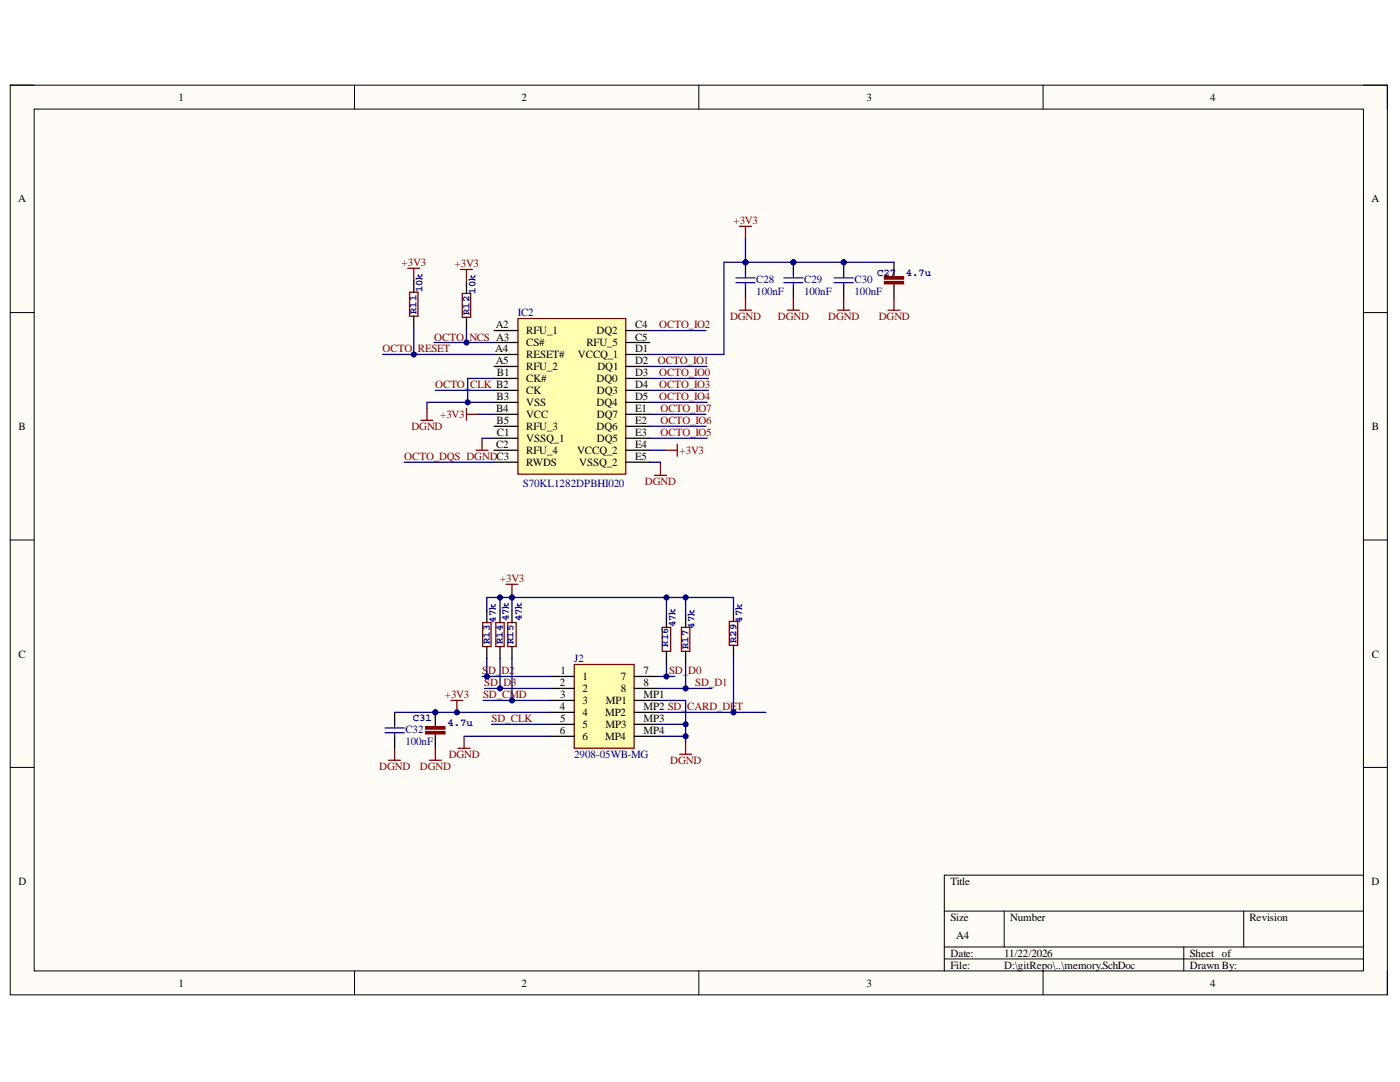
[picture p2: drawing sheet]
<svg xmlns="http://www.w3.org/2000/svg" width="279mm" height="216mm" viewBox="0 0 279 216" stroke-linecap="round" stroke-linejoin="round" font-family="sans-serif">
<defs><g id="words">
<g font-size="2.2">
<text x="35.6" y="20.1">1</text>
<text x="104.1" y="20.1">2</text>
<text x="172.9" y="20.1">3</text>
<text x="241.5" y="20.1">4</text>
<text x="3.6" y="40.4">A</text>
<text x="273.7" y="40.4">A</text>
<text x="98.9" y="65.5">A2</text>
<text x="126.7" y="65.5">C4</text>
<text x="98.8" y="70.3">A4</text>
<text x="105" y="66.7">RFU_1</text>
<text x="105" y="69.1">CS#</text>
<text x="105" y="71.5">RESET#</text>
<text x="115.3" y="71.5">VCCQ_1</text>
<text x="117" y="69.1">RFU_5</text>
<text x="119.1" y="66.7">DQ2</text>
<text x="126.7" y="68">C5</text>
<text x="126.7" y="70.3">D1</text>
<text x="98.9" y="72.7">A5</text>
<text x="99.2" y="75">B1</text>
<text x="105" y="73.9">RFU_2</text>
<text x="105" y="76.2">CK#</text>
<text x="119.1" y="76.2">DQ0</text>
<text x="119.2" y="73.9">DQ1</text>
<text x="126.7" y="72.7">D2</text>
<text x="126.7" y="75">D3</text>
<text x="126.7" y="77.5">D4</text>
<text x="99" y="82.2">B4</text>
<text x="99.1" y="79.9">B3</text>
<text x="105" y="78.7">CK</text>
<text x="105" y="81">VSS</text>
<text x="105" y="83.4">VCC</text>
<text x="119.1" y="81">DQ4</text>
<text x="119.1" y="78.7">DQ3</text>
<text x="119.1" y="83.4">DQ7</text>
<text x="126.7" y="79.9">D5</text>
<text x="126.7" y="82.2">E1</text>
<text x="3.7" y="85.8">B</text>
<text x="99" y="89.4">C2</text>
<text x="99.1" y="84.6">B5</text>
<text x="99.2" y="87">C1</text>
<text x="105" y="85.8">RFU_3</text>
<text x="105" y="88.2">VSSQ_1</text>
<text x="119.1" y="85.8">DQ6</text>
<text x="119.1" y="88.2">DQ5</text>
<text x="126.7" y="84.6">E2</text>
<text x="126.7" y="87">E3</text>
<text x="126.7" y="89.4">E4</text>
<text x="273.8" y="85.8">B</text>
<text x="105" y="90.6">RFU_4</text>
<text x="105" y="93">RWDS</text>
<text x="115.2" y="90.6">VCCQ_2</text>
<text x="115.6" y="93">VSSQ_2</text>
<text x="126.7" y="91.8">E5</text>
<text x="3.7" y="131.2">C</text>
<text x="273.8" y="131.2">C</text>
<text x="111.7" y="136.9">2</text>
<text x="111.9" y="134.5">1</text>
<text x="116.3" y="135.7">1</text>
<text x="123.9" y="135.7">7</text>
<text x="128.4" y="134.5">7</text>
<text x="128.4" y="136.9">8</text>
<text x="111.7" y="141.7">4</text>
<text x="111.8" y="139.4">3</text>
<text x="116.3" y="138.1">2</text>
<text x="116.3" y="140.5">3</text>
<text x="116.3" y="142.9">4</text>
<text x="120.7" y="142.9">MP2</text>
<text x="120.9" y="140.5">MP1</text>
<text x="123.9" y="138.1">8</text>
<text x="128.4" y="139.4">MP1</text>
<text x="128.4" y="141.7">MP2 SD_CARD_DET</text>
<text x="111.7" y="146.5">6</text>
<text x="111.8" y="144.1">5</text>
<text x="116.3" y="145.3">5</text>
<text x="116.3" y="147.7">6</text>
<text x="120.7" y="147.7">MP4</text>
<text x="120.8" y="145.3">MP3</text>
<text x="128.4" y="144.1">MP3</text>
<text x="128.4" y="146.5">MP4</text>
<text x="3.7" y="176.6">D</text>
<text x="189.7" y="176.6">Title</text>
<text x="273.7" y="176.6">D</text>
<text x="189.7" y="183.7">Size</text>
<text x="201.6" y="183.7">Number</text>
<text x="249.4" y="183.7">Revision</text>
<text x="189.7" y="190.9">Date:</text>
<text x="190.8" y="187.4">A4</text>
<text x="200.4" y="190.9">11/22/2026</text>
<text x="237.4" y="190.9">Sheet of</text>
<text x="35.6" y="196.9">1</text>
<text x="104.1" y="196.9">2</text>
<text x="172.9" y="196.9">3</text>
<text x="189.7" y="193.3">File:</text>
<text x="200.4" y="193.3">D:\gitRepo\..\memory.SchDoc</text>
<text x="237.4" y="193.3">Drawn By:</text>
<text x="241.5" y="196.9">4</text>
</g>
<g font-size="2.2" fill="#800000">
<text x="146.4" y="44.7">+3V3</text>
<text x="80.2" y="53.1">+3V3</text>
<text x="90.7" y="53.3">+3V3</text>
<text x="131.6" y="65.5">OCTO_IO2</text>
<text x="145.7" y="63.8">DGND</text>
<text x="155.2" y="63.8">DGND</text>
<text x="165.3" y="63.8">DGND</text>
<text x="175.4" y="63.8">DGND</text>
<text x="76.4" y="70.3">OCTO_RESET</text>
<text x="86.7" y="68">OCTO_</text>
<text x="93.7" y="68">NCS A3</text>
<text x="86.8" y="77.5">OCTO_CLK B2</text>
<text x="131.3" y="72.7">OCTO_IO1</text>
<text x="131.6" y="75">OCTO_IO0</text>
<text x="131.6" y="77.5">OCTO_IO3</text>
<text x="87.9" y="83.4">+3V3</text>
<text x="131.6" y="79.9">OCTO_IO4</text>
<text x="131.8" y="82.2">OCTO_IO7</text>
<text x="82.1" y="85.8">DGND</text>
<text x="131.8" y="87">OCTO_IO5</text>
<text x="131.8" y="84.6">OCTO_IO6</text>
<text x="80.7" y="91.8">OCTO_DQS DGNDC3</text>
<text x="135.6" y="90.6">+3V3</text>
<text x="128.7" y="96.8">DGND</text>
<text x="99.8" y="116.1">+3V3</text>
<text x="96.2" y="134.5">S</text>
<text x="96.6" y="136.9">SD_D3</text>
<text x="97.4" y="134.5">D_D2</text>
<text x="133.5" y="134.5">SD_D0</text>
<text x="138.8" y="136.9">SD_D1</text>
<text x="88.8" y="139.4">+3V3</text>
<text x="96.4" y="139.4">SD_CMD</text>
<text x="98.1" y="144.1">SD_CLK</text>
<text x="75.7" y="153.6">DGND</text>
<text x="83.8" y="153.6">DGND</text>
<text x="89.5" y="151.3">DGND</text>
<text x="133.8" y="152.5">DGND</text>
</g>
<g font-size="2.2" fill="#000080">
<text x="150.9" y="58.8">100nF</text>
<text x="150.9" y="56.5">C28</text>
<text x="160.5" y="58.8">100nF</text>
<text x="160.5" y="56.5">C29</text>
<text x="170.5" y="58.8">100nF</text>
<text x="170.5" y="56.5">C30</text>
<text x="103.3" y="63.1">IC2</text>
<text x="104.3" y="97.3">S70KL1282DPBHI020</text>
<text x="114.6" y="132.2">J2</text>
<text x="80.9" y="148.7">100nF</text>
<text x="80.9" y="146.3">C32</text>
<text x="114.6" y="151.3">2908-05WB-MG</text>
</g>
<g font-size="2.1" fill="#000080">
<text x="84.3" y="58.3" transform="rotate(-90 84.3 58.3)">10k</text>
<text x="94.9" y="58.6" transform="rotate(-90 94.9 58.6)">10k</text>
<text x="175" y="55">C27</text>
<text x="180.8" y="55">4.7u</text>
<text x="83.1" y="62.6" transform="rotate(-90 83.1 62.6)">R11</text>
<text x="93.7" y="62.9" transform="rotate(-90 93.7 62.9)">R12</text>
<text x="98.9" y="124.2" transform="rotate(-90 98.9 124.2)">47k</text>
<text x="101.6" y="124" transform="rotate(-90 101.6 124)">47k</text>
<text x="104.2" y="124" transform="rotate(-90 104.2 124)">47k</text>
<text x="134.8" y="125.2" transform="rotate(-90 134.8 125.2)">47k</text>
<text x="138.6" y="125.4" transform="rotate(-90 138.6 125.4)">47k</text>
<text x="148.1" y="124.2" transform="rotate(-90 148.1 124.2)">47k</text>
<text x="97.7" y="128.5" transform="rotate(-90 97.7 128.5)">R13</text>
<text x="100.4" y="128.5" transform="rotate(-90 100.4 128.5)">R14</text>
<text x="102.5" y="128.5" transform="rotate(-90 102.5 128.5)">R15</text>
<text x="133.3" y="129" transform="rotate(-90 133.3 129)">R16</text>
<text x="137.4" y="129.5" transform="rotate(-90 137.4 129.5)">R17</text>
<text x="147" y="128.3" transform="rotate(-90 147 128.3)">R29</text>
<text x="82.4" y="143.9">C31</text>
<text x="89.3" y="144.9">4.7u</text>
</g>
</g></defs>
<path d="M2 17h274.9v181.5h-274.9z" fill-rule="evenodd" fill="#fffcf8"/>
<path d="M2 17h274.9v181.5h-274.9z" fill="none" stroke="#000" stroke-width=".2"/>
<path d="M6.8 21.8h265.3v171.9h-265.3z" fill-rule="evenodd" fill="#fffcf8"/>
<g fill="none" stroke="#000" stroke-width=".2">
<path d="M2 17h4.8M70.7 17v4.8M139.5 17v4.8M208.2 17v4.8M272.1 17h4.8v4.8M6.8 21.8h265.3v171.9h-265.3zM2 62.4h4.8M272.1 62.4h4.8M2 107.8h4.8M272.1 107.8h4.8M2 153.1h4.8M272.1 153.1h4.8"/>
<path d="M272.1 174.6h-83.6v19.1M70.8 193.7v4.8M139.5 193.7v4.8M188.5 181.8h83.6M188.5 189h83.6M188.5 191.4h83.6M200.4 181.8v7.2M208.2 193.7v4.8M236.3 189v4.7M248.2 181.8v7.2M276.9 193.7v4.8"/>
</g>
<path d="M103.4 63.6h21.5v31h-21.5z" fill-rule="evenodd" fill="#ffffb0"/>
<path d="M103.4 63.6h21.5v31h-21.5zM90 139.8h2.4M91.2 139.8v2.3" fill="none" stroke="#800000" stroke-width=".25"/>
<g fill="none" stroke="#000" stroke-width=".25">
<path d="M98.6 66h4.8M98.6 68.3h4.8M98.6 70.7h4.8M98.6 73.1h4.8M98.6 75.5h4.8M98.6 77.9h4.8M124.9 66h4.8M124.9 68.3h4.8M124.9 70.7h4.8M124.9 73.1h4.8M124.9 75.5h4.8M124.9 77.9h4.8"/>
<path d="M98.6 80.3h4.8M98.6 82.7h4.8M98.6 85.1h4.8M98.6 87.5h4.8M98.6 89.8h4.8M98.6 92.2h4.8M124.9 80.3h4.8M124.9 82.7h4.8M124.9 85.1h4.8M124.9 87.5h4.8M124.9 89.8h4.8M124.9 92.2h4.8"/>
</g>
<circle cx="91.2" cy="142.1" r=".48" fill="#000080"/>
<circle cx="91.2" cy="142.1" r=".48" fill="none" stroke="#000080" stroke-width=".2"/>
<circle cx="86.9" cy="142.1" r=".48" fill="#000080"/>
<circle cx="86.9" cy="142.1" r=".48" fill="none" stroke="#000080" stroke-width=".2"/>
<path d="M86.9 144.5v.5M86.9 146.4v.5" fill="none" stroke="#800000" stroke-width=".25"/>
<path d="M85 146h3.8v.4h-3.8z" fill-rule="evenodd" fill="#800000"/>
<path d="M85 146h3.8v.4h-3.8z" fill="none" stroke="#800000" stroke-width=".25"/>
<path d="M85 145h3.8v.5h-3.8z" fill-rule="evenodd" fill="#800000"/>
<path d="M85 145h3.8v.5h-3.8z" fill="none" stroke="#800000" stroke-width=".25"/>
<path d="M86.9 142.1v2.4" fill="none" stroke="#000" stroke-width=".25"/>
<circle cx="86.9" cy="142.1" r=".48" fill="#000080"/>
<circle cx="86.9" cy="142.1" r=".48" fill="none" stroke="#000080" stroke-width=".2"/>
<path d="M97.2 121.8v2.4M97.2 129v2.4M99.8 121.8v2.4M99.8 129v2.4M102.2 121.8v2.4M102.2 129v2.4M136.8 122.8v2.4M136.8 130v2.4M86.9 146.9v2.4" fill="none" stroke="#000" stroke-width=".25"/>
<path d="M101 116.6h2.4M102.2 116.6v2.4M96.3 124.2h1.7v4.8h-1.7zM98.9 124.2h1.7v4.8h-1.7zM101.3 124.2h1.7v4.8h-1.7zM136 125.2h1.7v4.8h-1.7zM85.7 151.7h2.4M86.9 149.3v2.4M91.4 149.3h2.4M92.6 146.9v2.4M135.6 150.5h2.4M136.8 148.1v2.4" fill="none" stroke="#800000" stroke-width=".25"/>
<circle cx="148.8" cy="52.3" r=".48" fill="#000080"/>
<circle cx="148.8" cy="52.3" r=".48" fill="none" stroke="#000080" stroke-width=".2"/>
<path d="M148.8 52.3v2.4M148.8 57.1v2.4" fill="none" stroke="#000" stroke-width=".25"/>
<circle cx="148.8" cy="52.3" r=".48" fill="#000080"/>
<circle cx="148.8" cy="52.3" r=".48" fill="none" stroke="#000080" stroke-width=".2"/>
<path d="M146.9 55.4h3.8M146.9 56.4h3.8M148.8 54.7v.7M148.8 56.4v.7" fill="none" stroke="#00f" stroke-width=".25"/>
<circle cx="158.3" cy="52.3" r=".48" fill="#000080"/>
<circle cx="158.3" cy="52.3" r=".48" fill="none" stroke="#000080" stroke-width=".2"/>
<path d="M158.3 52.3v2.4M158.3 57.1v2.4" fill="none" stroke="#000" stroke-width=".25"/>
<circle cx="158.3" cy="52.3" r=".48" fill="#000080"/>
<circle cx="158.3" cy="52.3" r=".48" fill="none" stroke="#000080" stroke-width=".2"/>
<path d="M156.4 55.4h3.8M156.4 56.4h3.8M158.3 54.7v.7M158.3 56.4v.7" fill="none" stroke="#00f" stroke-width=".25"/>
<path d="M147.6 45.2h2.4M148.8 45.2v2.4M148.8 59.5v2.4M158.3 59.5v2.4M147.6 61.9h2.4M157.1 61.9h2.4" fill="none" stroke="#800000" stroke-width=".25"/>
<circle cx="168.4" cy="52.3" r=".48" fill="#000080"/>
<circle cx="168.4" cy="52.3" r=".48" fill="none" stroke="#000080" stroke-width=".2"/>
<path d="M168.4 52.3v2.4M168.4 57.1v2.4" fill="none" stroke="#000" stroke-width=".25"/>
<circle cx="168.4" cy="52.3" r=".48" fill="#000080"/>
<circle cx="168.4" cy="52.3" r=".48" fill="none" stroke="#000080" stroke-width=".2"/>
<path d="M166.5 55.4h3.8M166.5 56.4h3.8M168.4 54.7v.7M168.4 56.4v.7" fill="none" stroke="#00f" stroke-width=".25"/>
<g fill="none" stroke="#800000" stroke-width=".25">
<path d="M81.4 53.5h2.4M81.7 58.3h1.7v4.8h-1.7zM82.6 53.5v2.4M91.9 53.8h2.4M92.3 58.6h1.6v4.7h-1.6zM93.1 53.8v2.4M168.4 59.5v2.4M178.4 54.7v.5M178.4 56.6v.5M167.2 61.9h2.4M84 83.9h2.4M85.2 81.5v2.4"/>
<path d="M93.1 81.5v2.4M93.1 82.7h2.4M95 89.8h2.4M96.2 87.5v2.3M130.6 94.9h2.4M131.8 92.5v2.4M132.8 89.8h2.4M135.2 88.6v2.4"/>
</g>
<path d="M82.6 55.9v2.4M93.1 56.2v2.4M82.6 63.1v2.4M93.1 63.3v2.4" fill="none" stroke="#000" stroke-width=".25"/>
<path d="M176.5 56.2h3.8v.4h-3.8z" fill-rule="evenodd" fill="#800000"/>
<path d="M176.5 56.2h3.8v.4h-3.8z" fill="none" stroke="#800000" stroke-width=".25"/>
<path d="M176.5 55.2h3.8v.5h-3.8z" fill-rule="evenodd" fill="#800000"/>
<path d="M176.5 55.2h3.8v.5h-3.8zM178.4 59.5v2.4M177.2 61.9h2.4M77.6 151.7h2.3M78.8 149.3v2.4" fill="none" stroke="#800000" stroke-width=".25"/>
<path d="M178.4 52.3v2.4M178.4 57.1v2.4M78.8 142.1v2.4M78.8 146.9v2.4" fill="none" stroke="#000" stroke-width=".25"/>
<path d="M76.8 145.3h3.9M76.8 146.2h3.9M78.8 144.5v.8M78.8 146.2v.7" fill="none" stroke="#00f" stroke-width=".25"/>
<path d="M114.6 132.6h12v16.7h-12z" fill-rule="evenodd" fill="#ffffb0"/>
<path d="M114.6 132.6h12v16.7h-12zM132.2 125.2h1.6v4.8h-1.6zM145.6 124h1.6v4.8h-1.6z" fill="none" stroke="#800000" stroke-width=".25"/>
<g fill="none" stroke="#000" stroke-width=".25">
<path d="M109.8 135h4.8M109.8 137.4h4.8M109.8 139.8h4.8M126.6 135h4.7M126.6 137.4h4.7M126.6 139.8h4.7M133 122.8v2.4M133 130v2.4M146.4 121.6v2.4M146.4 128.8v2.4M109.8 142.1h4.8M109.8 144.5h4.8"/>
<path d="M109.8 146.9h4.8M126.6 142.1h4.7M126.6 144.5h4.7M126.6 146.9h4.7"/>
</g>
<path d="M102.2 119.2v2.6M92.6 146.9h17.2M98.1 144.5h11.7" fill="none" stroke="#000080" stroke-width=".25"/>
<circle cx="102.2" cy="119.2" r=".48" fill="#000080"/>
<circle cx="102.2" cy="119.2" r=".48" fill="none" stroke="#000080" stroke-width=".2"/>
<path d="M99.8 119.2v2.6" fill="none" stroke="#000080" stroke-width=".25"/>
<circle cx="99.8" cy="119.2" r=".48" fill="#000080"/>
<circle cx="99.8" cy="119.2" r=".48" fill="none" stroke="#000080" stroke-width=".2"/>
<path d="M148.8 52.3h-4.3v18.4h-14.8M86.9 77.9h11.7M129.7 66h11.2M129.7 73.1h11.4M129.7 75.5h11.7M129.7 77.9h11.7M129.7 80.3h11.4M129.7 82.7h11.2M129.7 85.1h11.2M129.7 87.5h11.4" fill="none" stroke="#000080" stroke-width=".25"/>
<circle cx="148.8" cy="52.3" r=".48" fill="#000080"/>
<circle cx="148.8" cy="52.3" r=".48" fill="none" stroke="#000080" stroke-width=".2"/>
<path d="M148.8 47.6v4.7h9.5" fill="none" stroke="#000080" stroke-width=".25"/>
<circle cx="148.8" cy="52.3" r=".48" fill="#000080"/>
<circle cx="148.8" cy="52.3" r=".48" fill="none" stroke="#000080" stroke-width=".2"/>
<circle cx="158.3" cy="52.3" r=".48" fill="#000080"/>
<circle cx="158.3" cy="52.3" r=".48" fill="none" stroke="#000080" stroke-width=".2"/>
<path d="M158.3 52.3h10.1" fill="none" stroke="#000080" stroke-width=".25"/>
<circle cx="158.3" cy="52.3" r=".48" fill="#000080"/>
<circle cx="158.3" cy="52.3" r=".48" fill="none" stroke="#000080" stroke-width=".2"/>
<circle cx="168.4" cy="52.3" r=".48" fill="#000080"/>
<circle cx="168.4" cy="52.3" r=".48" fill="none" stroke="#000080" stroke-width=".2"/>
<path d="M98.6 75.5h-5.3v4.8M80.7 92.2h17.9M95.5 82.7h3.1M96.2 87.5h2.4M129.7 92.2h2.1v.3M129.7 89.8h3.1" fill="none" stroke="#000080" stroke-width=".25"/>
<circle cx="93.3" cy="80.3" r=".48" fill="#000080"/>
<circle cx="93.3" cy="80.3" r=".48" fill="none" stroke="#000080" stroke-width=".2"/>
<path d="M93.1 65.7v2.6" fill="none" stroke="#000080" stroke-width=".25"/>
<circle cx="93.1" cy="68.3" r=".48" fill="#000080"/>
<circle cx="93.1" cy="68.3" r=".48" fill="none" stroke="#000080" stroke-width=".2"/>
<path d="M76.4 70.7h6.2" fill="none" stroke="#000080" stroke-width=".25"/>
<circle cx="82.6" cy="70.7" r=".48" fill="#000080"/>
<circle cx="82.6" cy="70.7" r=".48" fill="none" stroke="#000080" stroke-width=".2"/>
<path d="M168.4 52.3h10" fill="none" stroke="#000080" stroke-width=".25"/>
<circle cx="168.4" cy="52.3" r=".48" fill="#000080"/>
<circle cx="168.4" cy="52.3" r=".48" fill="none" stroke="#000080" stroke-width=".2"/>
<path d="M82.6 65.5v5.2h16" fill="none" stroke="#000080" stroke-width=".25"/>
<circle cx="82.6" cy="70.7" r=".48" fill="#000080"/>
<circle cx="82.6" cy="70.7" r=".48" fill="none" stroke="#000080" stroke-width=".2"/>
<path d="M97.2 131.4v3.6" fill="none" stroke="#000080" stroke-width=".25"/>
<circle cx="97.2" cy="135" r=".48" fill="#000080"/>
<circle cx="97.2" cy="135" r=".48" fill="none" stroke="#000080" stroke-width=".2"/>
<path d="M99.8 131.4v6" fill="none" stroke="#000080" stroke-width=".25"/>
<circle cx="99.8" cy="137.4" r=".48" fill="#000080"/>
<circle cx="99.8" cy="137.4" r=".48" fill="none" stroke="#000080" stroke-width=".2"/>
<path d="M78.8 142.1h31" fill="none" stroke="#000080" stroke-width=".25"/>
<circle cx="86.9" cy="142.1" r=".48" fill="#000080"/>
<circle cx="86.9" cy="142.1" r=".48" fill="none" stroke="#000080" stroke-width=".2"/>
<circle cx="91.2" cy="142.1" r=".48" fill="#000080"/>
<circle cx="91.2" cy="142.1" r=".48" fill="none" stroke="#000080" stroke-width=".2"/>
<path d="M131.3 135h1.7" fill="none" stroke="#000080" stroke-width=".25"/>
<circle cx="133" cy="135" r=".48" fill="#000080"/>
<circle cx="133" cy="135" r=".48" fill="none" stroke="#000080" stroke-width=".2"/>
<path d="M133 132.4v2.6h1.7" fill="none" stroke="#000080" stroke-width=".25"/>
<circle cx="133" cy="135" r=".48" fill="#000080"/>
<circle cx="133" cy="135" r=".48" fill="none" stroke="#000080" stroke-width=".2"/>
<path d="M136.8 137.4h5.3" fill="none" stroke="#000080" stroke-width=".25"/>
<circle cx="136.8" cy="137.4" r=".48" fill="#000080"/>
<circle cx="136.8" cy="137.4" r=".48" fill="none" stroke="#000080" stroke-width=".2"/>
<path d="M102.2 119.2h30.8v3.6" fill="none" stroke="#000080" stroke-width=".25"/>
<circle cx="133" cy="119.2" r=".48" fill="#000080"/>
<circle cx="133" cy="119.2" r=".48" fill="none" stroke="#000080" stroke-width=".2"/>
<circle cx="102.2" cy="119.2" r=".48" fill="#000080"/>
<circle cx="102.2" cy="119.2" r=".48" fill="none" stroke="#000080" stroke-width=".2"/>
<path d="M133 119.2h3.8v3.6" fill="none" stroke="#000080" stroke-width=".25"/>
<circle cx="136.8" cy="119.2" r=".48" fill="#000080"/>
<circle cx="136.8" cy="119.2" r=".48" fill="none" stroke="#000080" stroke-width=".2"/>
<circle cx="133" cy="119.2" r=".48" fill="#000080"/>
<circle cx="133" cy="119.2" r=".48" fill="none" stroke="#000080" stroke-width=".2"/>
<path d="M136.8 132.4v5h-5.5" fill="none" stroke="#000080" stroke-width=".25"/>
<circle cx="136.8" cy="137.4" r=".48" fill="#000080"/>
<circle cx="136.8" cy="137.4" r=".48" fill="none" stroke="#000080" stroke-width=".2"/>
<path d="M131.3 139.8h5.5v4.7" fill="none" stroke="#000080" stroke-width=".25"/>
<circle cx="136.8" cy="144.5" r=".48" fill="#000080"/>
<circle cx="136.8" cy="144.5" r=".48" fill="none" stroke="#000080" stroke-width=".2"/>
<path d="M131.3 146.9h5.5v1.2" fill="none" stroke="#000080" stroke-width=".25"/>
<circle cx="136.8" cy="146.9" r=".48" fill="#000080"/>
<circle cx="136.8" cy="146.9" r=".48" fill="none" stroke="#000080" stroke-width=".2"/>
<path d="M131.3 144.5h5.5v2.4" fill="none" stroke="#000080" stroke-width=".25"/>
<circle cx="136.8" cy="144.5" r=".48" fill="#000080"/>
<circle cx="136.8" cy="144.5" r=".48" fill="none" stroke="#000080" stroke-width=".2"/>
<circle cx="136.8" cy="146.9" r=".48" fill="#000080"/>
<circle cx="136.8" cy="146.9" r=".48" fill="none" stroke="#000080" stroke-width=".2"/>
<path d="M98.6 80.3h-13.4v1.2" fill="none" stroke="#000080" stroke-width=".25"/>
<circle cx="93.3" cy="80.3" r=".48" fill="#000080"/>
<circle cx="93.3" cy="80.3" r=".48" fill="none" stroke="#000080" stroke-width=".2"/>
<path d="M86.6 68.3h12" fill="none" stroke="#000080" stroke-width=".25"/>
<circle cx="93.1" cy="68.3" r=".48" fill="#000080"/>
<circle cx="93.1" cy="68.3" r=".48" fill="none" stroke="#000080" stroke-width=".2"/>
<path d="M96.2 135h13.6" fill="none" stroke="#000080" stroke-width=".25"/>
<circle cx="97.2" cy="135" r=".48" fill="#000080"/>
<circle cx="97.2" cy="135" r=".48" fill="none" stroke="#000080" stroke-width=".2"/>
<path d="M96.7 137.4h13.1" fill="none" stroke="#000080" stroke-width=".25"/>
<circle cx="99.8" cy="137.4" r=".48" fill="#000080"/>
<circle cx="99.8" cy="137.4" r=".48" fill="none" stroke="#000080" stroke-width=".2"/>
<path d="M102.2 119v.2h-5v2.6" fill="none" stroke="#000080" stroke-width=".25"/>
<circle cx="99.8" cy="119.2" r=".48" fill="#000080"/>
<circle cx="99.8" cy="119.2" r=".48" fill="none" stroke="#000080" stroke-width=".2"/>
<circle cx="102.2" cy="119.2" r=".48" fill="#000080"/>
<circle cx="102.2" cy="119.2" r=".48" fill="none" stroke="#000080" stroke-width=".2"/>
<path d="M131.3 142.1h21.5" fill="none" stroke="#000080" stroke-width=".25"/>
<circle cx="146.4" cy="142.1" r=".48" fill="#000080"/>
<circle cx="146.4" cy="142.1" r=".48" fill="none" stroke="#000080" stroke-width=".2"/>
<path d="M146.4 131.2v10.9" fill="none" stroke="#000080" stroke-width=".25"/>
<circle cx="146.4" cy="142.1" r=".48" fill="#000080"/>
<circle cx="146.4" cy="142.1" r=".48" fill="none" stroke="#000080" stroke-width=".2"/>
<path d="M136.8 119.2h9.6v2.4" fill="none" stroke="#000080" stroke-width=".25"/>
<circle cx="136.8" cy="119.2" r=".48" fill="#000080"/>
<circle cx="136.8" cy="119.2" r=".48" fill="none" stroke="#000080" stroke-width=".2"/>
<path d="M96.4 139.8h13.4" fill="none" stroke="#000080" stroke-width=".25"/>
<circle cx="102.2" cy="139.8" r=".48" fill="#000080"/>
<circle cx="102.2" cy="139.8" r=".48" fill="none" stroke="#000080" stroke-width=".2"/>
<path d="M102.2 131.4v8.4" fill="none" stroke="#000080" stroke-width=".25"/>
<circle cx="102.2" cy="139.8" r=".48" fill="#000080"/>
<circle cx="102.2" cy="139.8" r=".48" fill="none" stroke="#000080" stroke-width=".2"/>
<use href="#words"/>
</svg>
